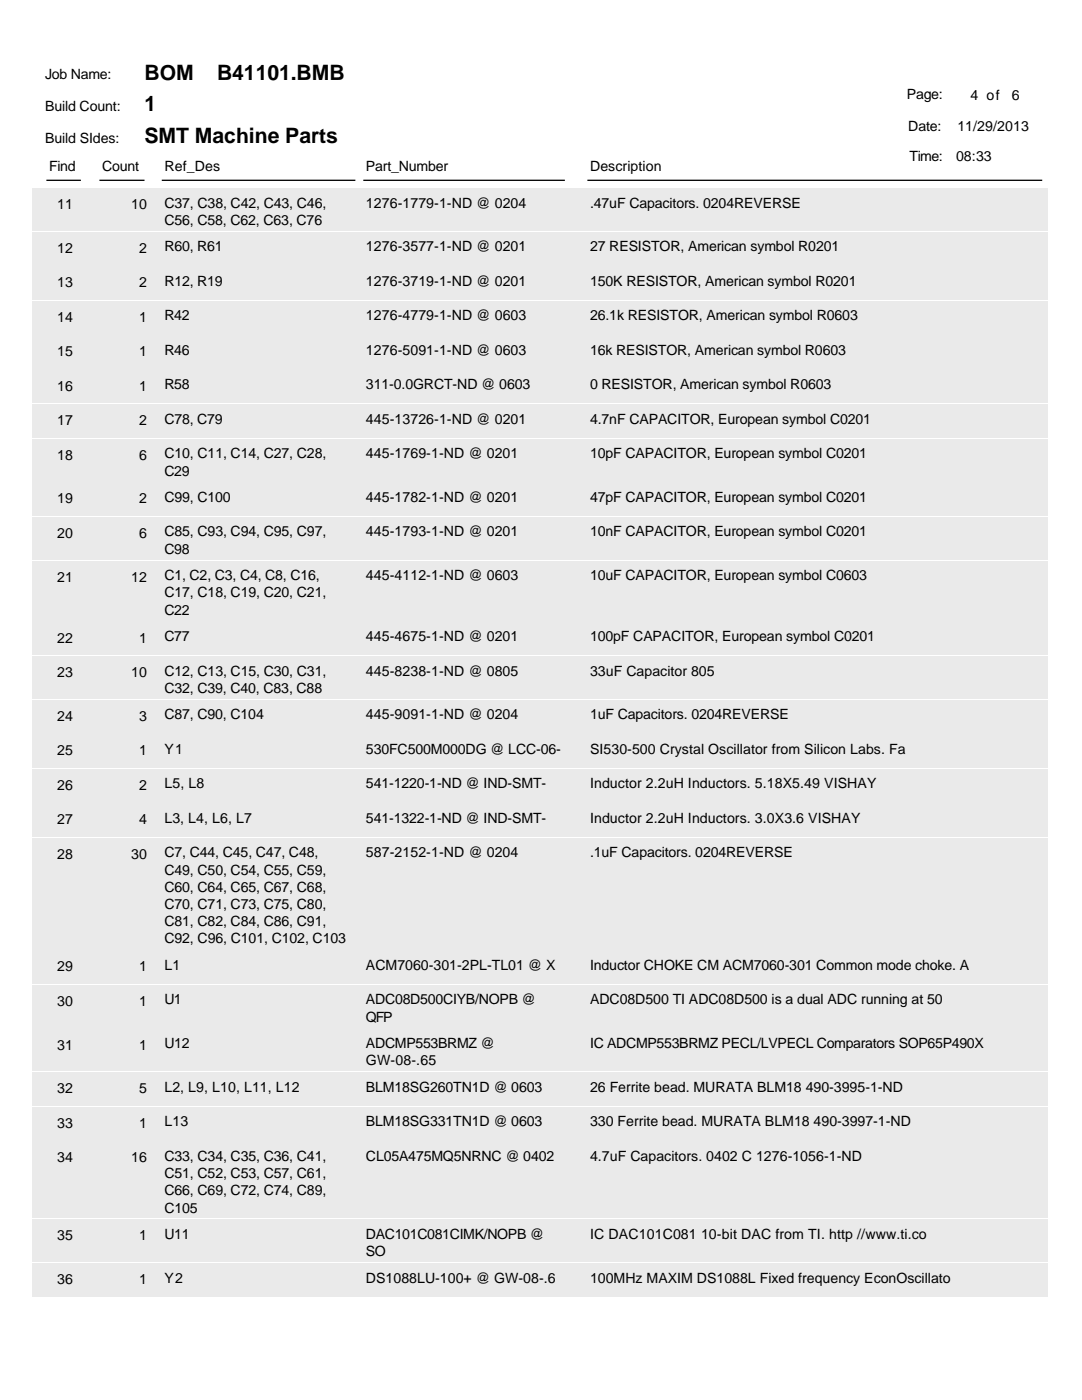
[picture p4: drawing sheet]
<svg xmlns="http://www.w3.org/2000/svg" width="216mm" height="279mm" viewBox="0 0 216 279" stroke-linecap="round" stroke-linejoin="round" font-family="sans-serif">
<defs><g id="words">
<g font-size="4.2">
<text x="28.8" y="15.9">BOM</text>
<text x="43.3" y="15.9">B41101.BMB</text>
<text x="28.8" y="22.2">1</text>
<text x="28.8" y="28.6">SMT Machine Parts</text>
</g>
<g font-size="2.8">
<text x="9" y="15.8">Job Name:</text>
<text x="9" y="22.1">Build Count:</text>
<text x="181" y="19.8">Page:</text>
<text x="193.7" y="20">4 of</text>
<text x="201.9" y="20">6</text>
<text x="9" y="28.5">Build SIdes:</text>
<text x="181.2" y="26.1">Date:</text>
<text x="191" y="26.1">11/29/2013</text>
<text x="9.8" y="34">Find</text>
<text x="20.4" y="34">Count</text>
<text x="32.8" y="34">Ref_Des</text>
<text x="73" y="34">Part_Number</text>
<text x="117.7" y="34">Description</text>
<text x="181.5" y="32.2">Time:</text>
<text x="190.8" y="32.2">08:33</text>
<text x="11.4" y="41.7">11</text>
<text x="26.2" y="41.7">10</text>
<text x="32.8" y="41.5">C37, C38, C42, C43, C46,</text>
<text x="73" y="41.5">1276-1779-1-ND @ 0204</text>
<text x="117.7" y="41.5">.47uF Capacitors. 0204REVERSE</text>
<text x="32.8" y="44.9">C56, C58, C62, C63, C76</text>
<text x="11.4" y="50.4">12</text>
<text x="27.8" y="50.4">2</text>
<text x="32.8" y="50.2">R60, R61</text>
<text x="73" y="50.2">1276-3577-1-ND @ 0201</text>
<text x="117.7" y="50.2">27 RESISTOR, American symbol R0201</text>
<text x="11.4" y="57.3">13</text>
<text x="27.8" y="57.3">2</text>
<text x="32.8" y="57.1">R12, R19</text>
<text x="73" y="57.1">1276-3719-1-ND @ 0201</text>
<text x="117.7" y="57.1">150K RESISTOR, American symbol R0201</text>
<text x="11.4" y="64.2">14</text>
<text x="27.8" y="64.2">1</text>
<text x="32.8" y="63.9">R42</text>
<text x="73" y="63.9">1276-4779-1-ND @ 0603</text>
<text x="117.7" y="63.9">26.1k RESISTOR, American symbol R0603</text>
<text x="11.4" y="71.1">15</text>
<text x="27.8" y="71.1">1</text>
<text x="32.8" y="70.8">R46</text>
<text x="73" y="70.8">1276-5091-1-ND @ 0603</text>
<text x="117.7" y="70.8">16k RESISTOR, American symbol R0603</text>
<text x="11.4" y="78">16</text>
<text x="27.8" y="78">1</text>
<text x="32.8" y="77.7">R58</text>
<text x="73" y="77.7">311-0.0GRCT-ND @ 0603</text>
<text x="117.7" y="77.7">0 RESISTOR, American symbol R0603</text>
<text x="11.4" y="84.8">17</text>
<text x="27.8" y="84.8">2</text>
<text x="32.8" y="84.6">C78, C79</text>
<text x="73" y="84.6">445-13726-1-ND @ 0201</text>
<text x="117.7" y="84.6">4.7nF CAPACITOR, European symbol C0201</text>
<text x="11.4" y="91.7">18</text>
<text x="27.8" y="91.7">6</text>
<text x="32.8" y="91.5">C10, C11, C14, C27, C28,</text>
<text x="32.8" y="94.9">C29</text>
<text x="73" y="91.5">445-1769-1-ND @ 0201</text>
<text x="117.7" y="91.5">10pF CAPACITOR, European symbol C0201</text>
<text x="11.4" y="100.5">19</text>
<text x="27.8" y="100.5">2</text>
<text x="32.8" y="100.2">C99, C100</text>
<text x="73" y="100.2">445-1782-1-ND @ 0201</text>
<text x="117.7" y="100.2">47pF CAPACITOR, European symbol C0201</text>
<text x="11.4" y="107.3">20</text>
<text x="27.8" y="107.3">6</text>
<text x="32.8" y="107.1">C85, C93, C94, C95, C97,</text>
<text x="73" y="107.1">445-1793-1-ND @ 0201</text>
<text x="117.7" y="107.1">10nF CAPACITOR, European symbol C0201</text>
<text x="32.8" y="110.5">C98</text>
<text x="11.4" y="116.1">21</text>
<text x="26.2" y="116.1">12</text>
<text x="32.8" y="115.8">C1, C2, C3, C4, C8, C16,</text>
<text x="32.8" y="119.2">C17, C18, C19, C20, C21,</text>
<text x="73" y="115.8">445-4112-1-ND @ 0603</text>
<text x="117.7" y="115.8">10uF CAPACITOR, European symbol C0603</text>
<text x="32.8" y="122.7">C22</text>
<text x="11.4" y="128.2">22</text>
<text x="27.8" y="128.2">1</text>
<text x="32.8" y="128">C77</text>
<text x="73" y="128">445-4675-1-ND @ 0201</text>
<text x="117.7" y="128">100pF CAPACITOR, European symbol C0201</text>
<text x="11.4" y="135.1">23</text>
<text x="26.2" y="135.1">10</text>
<text x="32.8" y="134.8">C12, C13, C15, C30, C31,</text>
<text x="73" y="134.8">445-8238-1-ND @ 0805</text>
<text x="117.7" y="134.8">33uF Capacitor 805</text>
<text x="11.4" y="143.8">24</text>
<text x="27.8" y="143.8">3</text>
<text x="32.8" y="138.3">C32, C39, C40, C83, C88</text>
<text x="32.8" y="143.6">C87, C90, C104</text>
<text x="73" y="143.6">445-9091-1-ND @ 0204</text>
<text x="117.7" y="143.6">1uF Capacitors. 0204REVERSE</text>
<text x="11.4" y="150.7">25</text>
<text x="27.8" y="150.7">1</text>
<text x="32.8" y="150.5">Y1</text>
<text x="73" y="150.5">530FC500M000DG @ LCC-06-</text>
<text x="117.7" y="150.5">SI530-500 Crystal Oscillator from Silicon Labs. Fa</text>
<text x="11.4" y="157.6">26</text>
<text x="27.8" y="157.6">2</text>
<text x="32.8" y="157.3">L5, L8</text>
<text x="73" y="157.3">541-1220-1-ND @ IND-SMT-</text>
<text x="117.7" y="157.3">Inductor 2.2uH Inductors. 5.18X5.49 VISHAY</text>
<text x="11.4" y="164.5">27</text>
<text x="27.8" y="164.5">4</text>
<text x="32.8" y="164.2">L3, L4, L6, L7</text>
<text x="73" y="164.2">541-1322-1-ND @ IND-SMT-</text>
<text x="117.7" y="164.2">Inductor 2.2uH Inductors. 3.0X3.6 VISHAY</text>
<text x="11.4" y="171.4">28</text>
<text x="26.2" y="171.4">30</text>
<text x="32.8" y="171.1">C7, C44, C45, C47, C48,</text>
<text x="73" y="171.1">587-2152-1-ND @ 0204</text>
<text x="117.7" y="171.1">.1uF Capacitors. 0204REVERSE</text>
<text x="32.8" y="174.5">C49, C50, C54, C55, C59,</text>
<text x="32.8" y="178">C60, C64, C65, C67, C68,</text>
<text x="32.8" y="181.4">C70, C71, C73, C75, C80,</text>
<text x="32.8" y="184.9">C81, C82, C84, C86, C91,</text>
<text x="32.8" y="188.3">C92, C96, C101, C102, C103</text>
<text x="11.4" y="193.9">29</text>
<text x="27.8" y="193.9">1</text>
<text x="32.8" y="193.6">L1</text>
<text x="73" y="193.6">ACM7060-301-2PL-TL01 @ X</text>
<text x="117.7" y="193.6">Inductor CHOKE CM ACM7060-301 Common mode choke. A</text>
<text x="11.4" y="200.7">30</text>
<text x="27.8" y="200.7">1</text>
<text x="32.8" y="200.5">U1</text>
<text x="73" y="200.5">ADC08D500CIYB/NOPB @</text>
<text x="73" y="203.9">QFP</text>
<text x="117.7" y="200.5">ADC08D500 TI ADC08D500 is a dual ADC running at 50</text>
<text x="11.4" y="209.5">31</text>
<text x="27.8" y="209.5">1</text>
<text x="32.8" y="209.2">U12</text>
<text x="73" y="209.2">ADCMP553BRMZ @</text>
<text x="117.7" y="209.2">IC ADCMP553BRMZ PECL/LVPECL Comparators SOP65P490X</text>
<text x="73" y="212.6">GW-08-.65</text>
<text x="11.4" y="218.2">32</text>
<text x="27.8" y="218.2">5</text>
<text x="32.8" y="217.9">L2, L9, L10, L11, L12</text>
<text x="73" y="217.9">BLM18SG260TN1D @ 0603</text>
<text x="117.7" y="217.9">26 Ferrite bead. MURATA BLM18 490-3995-1-ND</text>
<text x="11.4" y="225.1">33</text>
<text x="27.8" y="225.1">1</text>
<text x="32.8" y="224.8">L13</text>
<text x="73" y="224.8">BLM18SG331TN1D @ 0603</text>
<text x="117.7" y="224.8">330 Ferrite bead. MURATA BLM18 490-3997-1-ND</text>
<text x="11.4" y="232">34</text>
<text x="26.2" y="232">16</text>
<text x="32.8" y="231.7">C33, C34, C35, C36, C41,</text>
<text x="73" y="231.7">CL05A475MQ5NRNC @ 0402</text>
<text x="117.7" y="231.7">4.7uF Capacitors. 0402 C 1276-1056-1-ND</text>
<text x="32.8" y="235.1">C51, C52, C53, C57, C61,</text>
<text x="32.8" y="238.6">C66, C69, C72, C74, C89,</text>
<text x="32.8" y="242">C105</text>
<text x="11.4" y="247.6">35</text>
<text x="27.8" y="247.6">1</text>
<text x="32.8" y="247.3">U11</text>
<text x="73" y="247.3">DAC101C081CIMK/NOPB @</text>
<text x="73" y="250.7">SO</text>
<text x="117.7" y="247.3">IC DAC101C081 10-bit DAC from TI. http //www.ti.co</text>
<text x="11.4" y="256.3">36</text>
<text x="27.8" y="256.3">1</text>
<text x="32.8" y="256">Y2</text>
<text x="73" y="256">DS1088LU-100+ @ GW-08-.6</text>
<text x="117.7" y="256">100MHz MAXIM DS1088L Fixed frequency EconOscillato</text>
</g>
</g></defs>
<path d="M9.3 36h6.8M19.8 36h9M32.3 36h38.6M72.5 36h40.2M117.2 36h90.8" fill="none" stroke="#000" stroke-width=".26"/>
<g fill="#e4efe4">
<path d="M6.3 37.6h202.7v8.4h-202.7z"/>
<path d="M6.3 46.3h202.7v6.6h-202.7z"/>
<path d="M6.3 53.2h202.7v6.6h-202.7z"/>
<path d="M6.3 60.1h202.7v6.6h-202.7z"/>
<path d="M6.3 66.9h202.7v6.7h-202.7z"/>
<path d="M6.3 73.8h202.7v6.6h-202.7z"/>
<path d="M6.3 80.7h202.7v6.6h-202.7z"/>
<path d="M6.3 87.6h202.7v8.4h-202.7z"/>
<path d="M6.3 96.3h202.7v6.6h-202.7z"/>
<path d="M6.3 103.2h202.7v8.5h-202.7z"/>
<path d="M6.3 111.9h202.7v11.9h-202.7z"/>
<path d="M6.3 124.1h202.7v6.6h-202.7z"/>
<path d="M6.3 131h202.7v8.4h-202.7z"/>
<path d="M6.3 139.7h202.7v6.6h-202.7z"/>
<path d="M6.3 146.6h202.7v6.6h-202.7z"/>
<path d="M6.3 153.5h202.7v6.6h-202.7z"/>
<path d="M6.3 160.3h202.7v6.7h-202.7z"/>
<path d="M6.3 167.2h202.7v22.2h-202.7z"/>
<path d="M6.3 189.7h202.7v6.6h-202.7z"/>
<path d="M6.3 196.6h202.7v8.5h-202.7z"/>
<path d="M6.3 205.3h202.7v8.5h-202.7z"/>
<path d="M6.3 214h202.7v6.7h-202.7z"/>
<path d="M6.3 220.9h202.7v6.6h-202.7z"/>
<path d="M6.3 227.8h202.7v15.4h-202.7z"/>
<path d="M6.3 243.4h202.7v8.5h-202.7z"/>
<path d="M6.3 252.1h202.7v6.7h-202.7z"/>
</g>
<use href="#words"/>
</svg>
